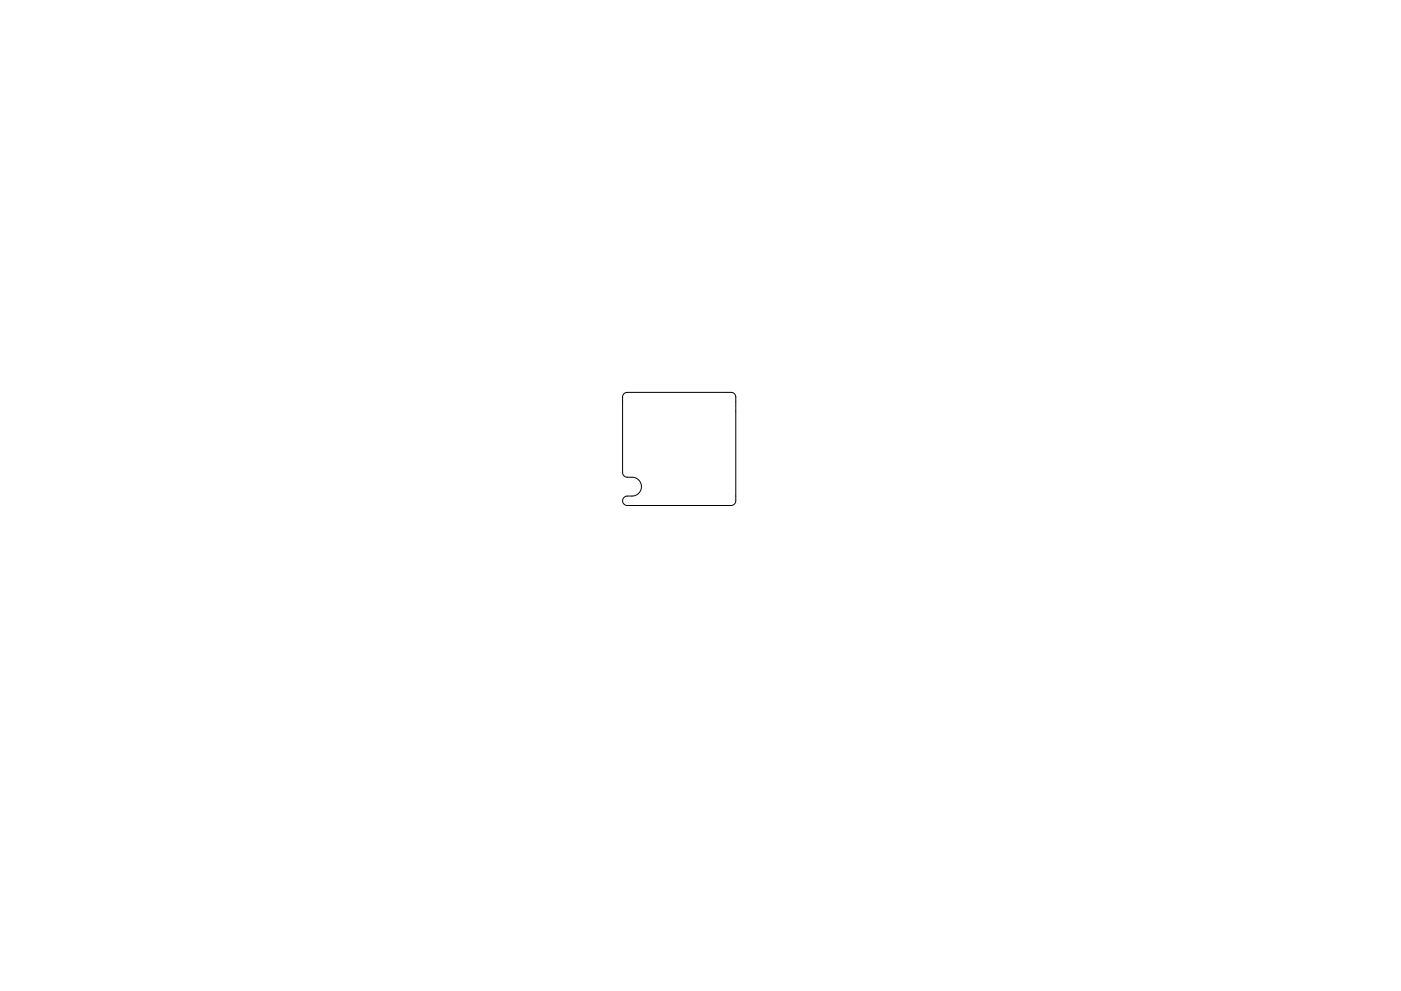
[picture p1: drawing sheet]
<svg xmlns="http://www.w3.org/2000/svg" width="297mm" height="210mm" viewBox="0 0 297 210" stroke-linecap="round" stroke-linejoin="round" font-family="sans-serif">
<path d="M132.3 83.5l.7-.3h22a1 1 0 0 1 1 1v22a1 1 0 0 1-1 1h-22a1 1 0 0 1-1-1 1 1 0 0 1 1-1h1a2 2 0 0 0 2-2 2 2 0 0 0-2-2h-1a1 1 0 0 1-1-1v-16z" fill="none" stroke="#000" stroke-width=".21"/>
</svg>
